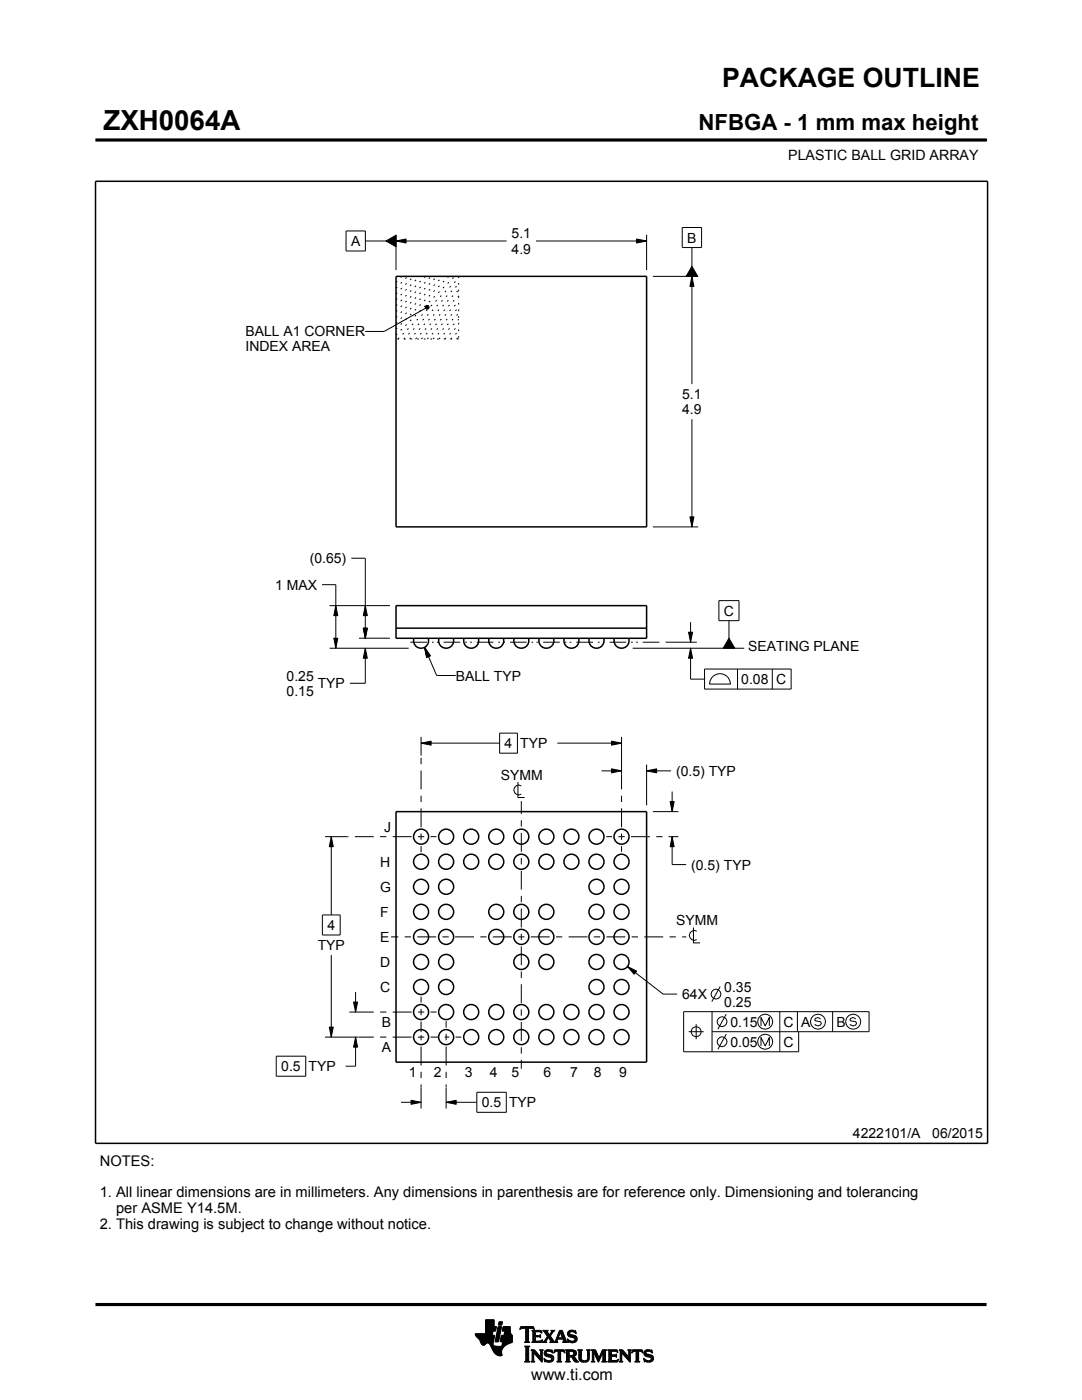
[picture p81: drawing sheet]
<svg xmlns="http://www.w3.org/2000/svg" width="216mm" height="279mm" viewBox="0 0 216 279" stroke-linecap="round" stroke-linejoin="round" font-family="sans-serif">
<defs><g id="words">
<text font-size="5.5" x="20.6" y="26">ZXH0064A</text>
<text font-size="5.3" x="144.1" y="17.4">PACKAGE OUTLINE</text>
<text font-size="4.4" x="139.4" y="26">NFBGA - 1 mm max height</text>
<text font-size="3.2" x="106" y="275.3">www.ti.com</text>
<g font-size="2.9">
<text x="19.9" y="232.7">NOTES:</text>
<text x="19.9" y="239">1. All linear dimensions are in millimeters. Any dimensions in parenthesis are for reference only. Dimensioning and tolerancing</text>
<text x="19.9" y="245.3">2. This drawing is subject to change without notice.</text>
<text x="23.2" y="242.1">per ASME Y14.5M.</text>
</g>
<g font-size="2.8">
<text x="157.3" y="32">PLASTIC BALL GRID ARRAY</text>
<text x="102.1" y="47.6">5.1</text>
<text x="70" y="49.1">A</text>
<text x="102.1" y="50.6">4.9</text>
<text x="137.1" y="48.4">B</text>
<text x="49" y="67.1">BALL A1 CORNER</text>
<text x="49" y="70.1">INDEX AREA</text>
<text x="136.1" y="79.7">5.1</text>
<text x="136.1" y="82.7">4.9</text>
<text x="61.8" y="112.4">(0.65)</text>
<text x="54.9" y="117.7">1 MAX</text>
<text x="144.4" y="122.9">C</text>
<text x="149.3" y="130">SEATING PLANE</text>
<text x="57.2" y="135.9">0.25</text>
<text x="63.4" y="137.4">TYP</text>
<text x="90.9" y="135.8">BALL TYP</text>
<text x="147.9" y="136.5">0.08</text>
<text x="154.9" y="136.5">C</text>
<text x="57.2" y="138.9">0.15</text>
<text x="100.7" y="149.3">4 TYP</text>
<text x="99.9" y="155.7">SYMM</text>
<text x="134.9" y="154.8">(0.5) TYP</text>
<text x="76.6" y="166">J</text>
<text x="75.9" y="173.1">H</text>
<text x="137.9" y="173.5">(0.5) TYP</text>
<text x="75.9" y="178.1">G</text>
<text x="65.3" y="185.6">4</text>
<text x="75.9" y="183.1">F</text>
<text x="134.9" y="184.7">SYMM</text>
<text x="63.4" y="189.6">TYP</text>
<text x="75.9" y="188.1">E</text>
<text x="75.9" y="193.1">D</text>
<text x="144.5" y="197.9">0.35</text>
<text x="75.9" y="198.1">C</text>
<text x="136.1" y="199.4">64X</text>
<text x="144.5" y="200.9">0.25</text>
<text x="76.2" y="209.9">A</text>
<text x="76.2" y="204.9">B</text>
<text x="145.7" y="204.9">0.15</text>
<text x="145.7" y="208.9">0.05</text>
<text x="156.3" y="204.9">C</text>
<text x="156.3" y="208.9">C</text>
<text x="159.9" y="204.9">A</text>
<text x="166.9" y="204.9">B</text>
<text x="56.1" y="213.8">0.5 TYP</text>
<text x="81.5" y="215">1</text>
<text x="86.5" y="215">2</text>
<text x="92.7" y="215">3</text>
<text x="97.8" y="214.9">4</text>
<text x="102.1" y="215">5</text>
<text x="108.5" y="215">6</text>
<text x="113.8" y="214.9">7</text>
<text x="118.5" y="215">8</text>
<text x="123.6" y="215">9</text>
<text x="96.1" y="221">0.5 TYP</text>
<text x="170.2" y="227.2">4222101/A</text>
<text x="186" y="227.2">06/2015</text>
</g>
<text font-size=".3" x="99" y="27.9">SCALE 2.500</text>
</g></defs>
<g fill="#000">
<path d="M77 48.1l2-1.2v2.4zM79 48.1l2-.4v.8zM127 47.7l2 .4-2 .4zM138.1 55.2l.4 2h-.8zM138.1 53.2l1.1 2h-2.3zM84.9 61.1l.3-.2 .3 .1 .1 .3-.1 .3-.3 .1-.3-.2zM137.7 103.2h.8l-.4 2zM67 120.9l.4 2h-.8zM66.6 127.4h.8l-.4 2zM72.5 125.4h.8l-.4 2zM72.9 129.4l.4 2h-.8zM72.9 120.9l.4 2h-.8z"/>
<path d="M84.7 129.2l1.2 1.7-.8 .3zM137.4 126.2h.8l-.4 2zM137.8 129.4l.4 2h-.8zM145.5 127.4l1.1 2h-2.3zM84 148.3l2-.4v.8zM122 147.9l2 .4-2 .4zM122 153.4l2 .4-2 .4zM129 153.8l2-.4v.8zM66.1 167l.4 2h-.8zM133.7 160h.8l-.4 2zM134.1 167l.4 2h-.8zM125.2 192.9l1.8 .9-.5 .6z"/>
<path d="M65.7 205h.8l-.4 2zM71 207l.4 2h-.8zM70.6 200h.8l-.4 2zM82 219.6l2 .4-2 .4zM89 220l2-.4v.8z"/>
</g>
<g fill="none" stroke="#000" stroke-width=".2">
<path d="M19.1 27.9h177.7M196.8 27.7v.5M69 46.1h3.9v4h-3.9zM72.9 48.1h4.1M77 48.1l2-1.2v2.4zM79 48.1l2-.4v.8zM79 46.8v7.1M79 48.1h22.1M107 48.1h22M127 47.7l2 .4-2 .4zM129 46.8v7.1M130.3 55.2h9"/>
<path d="M136.1 45.4h3.9v4h-3.9zM138.1 55.2l.4 2h-.8zM138.1 49.4v3.8M138.1 55.2v21.5M138.1 53.2l1.1 2h-2.3zM84.9 61.1l.3-.2 .3 .1 .1 .3-.1 .3-.3 .1-.3-.2zM84.9 61.5l-8.2 4.6h-3.8M138.1 83.7v21.5M64.3 116.7h2.7v12.7M70.1 111.4h2.8v16M130.3 105.2h9M137.7 103.2h.8l-.4 2z"/>
<path d="M143.4 119.9h4.1v4h-4.1zM65.8 129.4h15.7M65.8 120.9h12M66.6 127.4h.8l-.4 2zM67 120.9l.4 2h-.8zM71.6 127.4h6.2M72.5 125.4h.8l-.4 2zM72.9 129.4l.4 2h-.8zM72.9 120.9l.4 2h-.8zM72.9 129.4v7h-3.1M84.7 129.2l1.2 1.7-.8 .3zM84.7 129.2l2.4 5.6h3.8"/>
<path d="M126.2 129.4h22.3M132.8 128.2h6.2M137.4 126.2h.8l-.4 2zM137.8 129.4l.4 2h-.8zM137.8 129.4v6.1h2.7M137.8 124.2v4M140.6 133.5h17.3v4h-17.3zM142 135.3a2.08 2.08 0 0 1 2.3-.8 2.08 2.08 0 0 1 1.4 2h-4.1l.1-.6zM145.5 123.9v3.5M145.5 127.4l1.1 2h-2.3zM147.2 133.5v4M154.1 133.5v4"/>
<path d="M84 148.3l2-.4v.8zM84 147.1v3.7M84 148.3h15.7M99.7 146.3h3.5v4h-3.5zM103.3 156.1v3.1h1.4M104 156.8a.98 .98 0 0 0-1.5 .9 .98 .98 0 0 0 1.5 .8M111.2 148.3h12.8M120 153.8h4M122 147.9l2 .4-2 .4zM122 153.4l2 .4-2 .4zM124 147.1v7.4M129 153.8l2-.4v.8z"/>
<path d="M129 152.6v8.1M129 153.8h4.9M133.7 160h.8l-.4 2zM134.1 158v4M64.9 167h4.4M66.1 167l.4 2h-.8zM66.1 167v15.6M130.3 162h5.1M133.4 167h2M134.1 167l.4 2h-.8zM134.1 167v5.5h2.8M64.3 182.6h3.6v4h-3.6z"/>
<path d="M66.1 190.6v16.4M70.6 200h.8l-.4 2zM71 198v4M125.2 192.9l1.8 .9-.5 .6zM125.2 192.9l7.1 5.5h2.8M138.4 185.1v3.1h1.3M139 185.8a.98 .98 0 0 0-1.5 .9 .98 .98 0 0 0 1.5 .8M143.7 196.9l-1.7 3M55.1 210.8h5.9v4h-5.9zM64.9 207h6.6M65.7 205h.8l-.4 2zM69.7 202h2.3"/>
<path d="M71 207l.4 2h-.8zM71 207v5.8h-2M80 220h4M82 219.6l2 .4-2 .4zM84 217.1v4.1M89 220l2-.4v.8zM89 220h6.1M89 217v4.2M95.1 218h5.9v4h-5.9zM137.4 205.9h3M138.9 204.4v3M142.1 205.9h31.3v-4h-37v8h23v-4"/>
<path d="M142.1 201.9v8M144.9 202.4l-1.7 3M144.9 206.4l-1.7 3M151.8 204.7v-1.6l.9 1.6 .8-1.6v1.6M151.8 208.7v-1.6l.9 1.6 .8-1.6v1.6M155.6 201.9v8M159.1 201.9v4M163.7 203.4l-.5-.3-.5 .1-.1 .4 .1 .1 1 .2 .2 .3-.2 .4-.5 .1-.6-.3M166.1 201.9v4M170.7 203.4l-.5-.3-.5 .1-.1 .4 .1 .1 1 .2 .2 .3-.2 .4-.5 .1-.6-.3M94.8 266.2h3.5M94.8 266.3h3.5"/>
<path d="M94.9 266.4h3.3M94.9 266.5h3.8l-.2 1.2M94.9 266.5h3.8M95 266.6h3.7M95 266.7h3.7M95.1 266.8h3.6M95.2 266.9h3.4M95.3 267h3.3M95.4 267.1h3.2M95.5 267.2h3.1M95.6 267.3h3M95.7 267.4h2.8"/>
<path d="M95.7 267.5h2.8M95.7 267.5l.3 .7 .4 .3 .3-.1 .5-.4 .4 .1 .8 1.5M95.8 267.6h2.7M95.8 267.7h2.7M95.9 267.8h2.6M95.9 267.9h2.5M95.9 268h2.5M96 268h1.1M96 268.1h1M96.1 268.2h.8M96.1 268.3h.7M96.2 268.4h.6"/>
<path d="M96.3 268.4h.4M96.9 266.1h1.4M96.9 266h1.4M96.9 265.9h1.4M96.9 265.8h1.5M96.9 265.7h1.5M96.9 264.7l2.2 .1-.2 .9h-.5l-.2 .8M96.9 265.6h2M96.9 265.5h2M96.9 265.4h2M96.9 265.3h2.1M96.9 265.2h2.1"/>
<path d="M96.9 265.1h2.1M96.9 265h2.1M96.9 264.9h2.1M96.9 264.8h2.2M96.9 264.6h1.7M96.9 264.5h1.7M96.9 264.4h1.7M96.9 264.3h1.7M96.9 264.2h1.7M96.9 264.1h1.7M96.9 264h1.7M96.9 263.9h1.7"/>
<path d="M96.9 263.8h1.7M96.9 263.7h1.7M96.9 263.6h1.7M96.9 263.5h1.7M96.9 263.4h1.7M97.5 268h.9M97.6 268.1h.8M97.7 268.2h.7M97.7 268.3h.7M97.8 268.4h.6M97.9 268.5h.6M97.9 268.6h.7"/>
<path d="M98 268.7h1.1M98 268.8h2.6M98 268.8h2.5M98.1 268.9h2.3M98.1 269h2.3M98.1 269.1h2.2M98.2 269.2h2.1M98.2 269.2h2M98.2 269.3h2M98.3 269.4h1.9M98.3 269.5h1.8M98.4 269.6h1.7"/>
<path d="M98.4 269.6l.6 .7 .6 .3 .6-.1-.1-.7M98.4 268v.4l.3 .2 2 .1M98.5 269.7h1.6M98.5 267.7l-.1 .3M98.5 269.8h1.6M98.6 269.9h1.5M98.6 264.8v-1.4h-1.7v2.8h-2.1l.2 .5 .7 .8M98.6 270h1.5M98.7 270h1.4M98.8 270.1h1.3M98.8 267.7h.7M98.8 267.6h.7"/>
<path d="M98.8 267.5h.7M98.9 270.2h1.2M98.9 267.4h.7M98.9 267.3h.7M98.9 267.2h.7M98.9 267.1h.7M98.9 267h.7M98.9 270.3h1.3M99 266.9h.6M99 266.9h.7M99 266.8h.7M99 266.7h.7"/>
<path d="M99 266.6h.7M99 266.5h.7M99.1 270.4h1.1M99.1 266.4h.7M99.1 266.3h.7M99.1 266.2h.7M99.1 266.1h.7M99.1 266h.7M99.2 265.9h.7M99.2 265.8h.7M99.2 270.4h1M99.2 265.7h.7"/>
<path d="M99.2 265.6h.7M99.2 265.5h.7M99.3 265.4h.6M99.3 265.4h.7M99.3 265.3h.7M99.3 265.2h.7M99.3 265.1h.7M99.3 265h.7M99.4 270.5h.8M99.4 264.9h.7M99.4 264.8h.7M99.4 264.8h.7l-.6 3h-.7z"/>
<path d="M99.5 264.4h.6M99.5 264.3h.7M99.5 264.2h.7M99.5 264.1h.7M99.5 264h.7M99.5 263.9h.7M99.6 263.8h.7M99.6 263.8h.7l-.2 .7h-.7zM99.8 270.6h.1M99.8 267.7h2.4M99.8 267.6h2.4M99.8 267.5h2.4"/>
<path d="M99.9 267.4h2.3M99.9 267.3h2.3M99.9 267.2h2.3M99.9 267.1h2.3M99.9 267h2.3M99.9 266.9h2.3M100 266.9h2.2M100 266.8h2.2M100 266.7h2.2M100 266.6h2.2M100 266.5h2.2M100.1 268.6h.7"/>
<path d="M100.2 268.5h.7M100.2 268.4h.8M100.2 268.4h.9M100.2 268.3h1M100.2 268.2h1.2M100.2 265.6h1.6M100.2 268.1h1.4M100.2 265.5h1.6M100.2 268h1.6M100.3 265.4h1.5M100.3 268h1.7M100.3 267.9h1.9"/>
<path d="M100.3 265.3h1.5M100.3 267.8h1.9M100.3 265.2h1.5M100.3 265.1h1.5M100.3 265h1.5M100.4 264.9h1.4M100.4 264.8h1.4M100.6 266.5l.1-.8h-.5l.2-.9h1.4l.1 1.1 .3 .6v1.4l-1.3 .6M100.6 266.4h1.5M100.6 266.3h1.4M100.6 266.2h1.4M100.6 266.1h1.3"/>
<path d="M100.7 266h1.2M100.7 265.9h1.2M100.7 265.8h1.1M100.7 265.7h1.1M100.9 268.5l-.6 .6-.2 .7M102.2 266.5h-2.2l-.2 1.1 .5 .2-.2 .9M103.7 265.3h.1M103.8 265.2h.2M103.8 265h2.8M103.8 264.9h2.7M103.9 264.8h2.6M104.7 267.8h1"/>
<path d="M104.7 271.8h1.1M104.7 268.7h1M104.8 267.7h.7M104.8 271.7h.8M104.9 265.2h.6M104.9 268.9h.6M104.9 267.6h.6M104.9 267.5v-2.3l-.7-.1-.4 .3 .1-.6h2.6l.1 .6-.4-.3-.7 .1v2.3M104.9 267.5l-.2 .3M104.9 267.5h.6M104.9 267.4h.6M104.9 267.3h.6"/>
<path d="M104.9 267.2h.6M104.9 267.1h.6M104.9 267h.6M104.9 266.8h.6M104.9 266.7h.6M104.9 266.6h.6M104.9 266.5h.6M104.9 266.4h.6M104.9 266.3h.6M104.9 266.2h.6M104.9 266.1h.6M104.9 265.9h.6"/>
<path d="M104.9 265.8h.6M104.9 265.7h.6M104.9 265.6h.6M104.9 265.5h.6M104.9 265.4h.6M104.9 265.3h.6M104.9 271.5h.6M104.9 269h.6M104.9 271.4h.6M104.9 271.4v-2.4l-.2-.4h1.1l-.3 .4v2.4M104.9 271.4l-.2 .4h1.1l-.3-.4M104.9 271.3h.6"/>
<path d="M104.9 271.2h.6M104.9 271.1h.6M104.9 271h.6M104.9 270.9h.6M104.9 270.8h.6M104.9 270.6h.6M104.9 270.5h.6M104.9 270.4h.6M104.9 270.3h.6M104.9 270.2h.6M104.9 270.1h.6M104.9 270h.6"/>
<path d="M104.9 269.9h.6M104.9 269.8h.6M104.9 269.6h.6M104.9 269.5h.6M104.9 269.4h.6M104.9 269.3h.6M104.9 269.2h.6M104.9 269.1h.6M105.5 267.5l.2 .3M105.7 267.8h-1M105.9 271.8h.8M105.9 269.4h.8"/>
<path d="M106.1 269.5h.7M106.1 267.8h2M106.1 271.7h.5M106.2 269.6h.7M106.2 271.5h.3M106.2 265.6h1.8M106.2 269.8h.8M106.2 271.4h.3M106.2 269.8l-.3-.4h.8l1.2 1.4M106.2 271.4l-.3 .4h.8l-.2-.4M106.2 271.3h.3M106.2 271.2h.3"/>
<path d="M106.2 271.1h.3M106.2 271h.3M106.2 270.9h.3M106.2 270.8h.3M106.2 270.6h.3M106.2 270.5h.3M106.2 270.4h.3M106.2 270.3h.3M106.2 270.2h.3M106.2 270.1h.3M106.2 270h1M106.2 269.9h.9"/>
<path d="M106.2 269.8v1.6M106.3 267.7h1.8M106.3 265.7h1.8M106.3 267.6h.6M106.3 265.8h.6M106.3 267.5l-.2 .3M106.3 267.5h.5M106.3 267.4h.5M106.3 267.3h.5M106.3 267.2h.5M106.3 267.1h.5M106.3 267h.5"/>
<path d="M106.3 266.8h.5M106.3 266.7h1.6M106.3 266.6h1.6M106.3 266.5h.5M106.3 266.4h.5M106.3 266.3h.5M106.3 266.2h.5M106.3 266.1h.5M106.3 265.9h.5M106.4 265.2h.2M106.5 270h.1M106.5 270v1.4"/>
<path d="M106.5 265.3h.1M106.6 270.1h.7M106.7 270.2h.7M106.8 270.3h.7M106.8 265.9l.1-.1h.7l.6 .2-.2-.5h-1.9l.2 .3v1.7M106.8 265.9v.6h.8l.3-.2v.7l-.3-.2h-.8l.1 .8h.9l.5-.2M106.9 270.4h.7M107 270.5h.7M107.1 270.6h.7M107.2 270.8h1M107.3 270.9h.9M107.4 271h.8"/>
<path d="M107.5 271.1h.7M107.6 271.2h.6M107.6 266.5h.3M107.7 271.3h.5M107.7 269.4h.7M107.7 266.8h.2M107.7 267.6h.5M107.8 266.4h.1M107.8 271.4h.4M107.8 267h.1M107.8 265.8h.3M107.8 269.5h.5"/>
<path d="M107.9 271.5h.3M107.9 269.6h.3M107.9 269.8h.3M107.9 270.6h.3M107.9 270.5h.3M107.9 270.4h.3M107.9 270.3h.3M107.9 270.2h.3M107.9 270.1h.3M107.9 270h.3M107.9 269.9h.3M107.9 269.8v1"/>
<path d="M108 271.7h.2M108 265.9h.1M108 267.5h.2M108.1 271.8h.1M108.1 266.1h.1M108.2 267.4h.1M108.2 269.8l.2-.4h-.7l.2 .4M108.2 269.8v2.1l-1.7-1.9M108.2 267.8h.9M108.3 267.4l-.2 .5-2-.1M108.3 265.6h1M108.5 267.7h.5"/>
<path d="M108.5 271.1l.2 .7 .2-.1 .6 .2 .8-.3 .2-.5M108.5 271.1h.1M108.5 265.7h.7M108.5 271.2h.2M108.6 271.3h.2M108.6 270.1l.2 .5 1.1 .3 .1 .3-.1 .3h-.5l-.9-.4M108.6 270.1h.4M108.6 270h.4M108.6 270.2h.6M108.6 267.6h.4M108.6 271.4h.4M108.6 269.9h.4"/>
<path d="M108.6 270.3h1M108.6 265.8h.7M108.6 271.5h.8M108.6 269.8h.5M108.7 271.7h1.5M108.7 270.4h1.3M108.7 267.5h.3M108.7 271.8h.1M108.7 265.9h.6M108.7 269.6h1.5M108.8 267.4h.3M108.8 270.5h1.5"/>
<path d="M108.8 266.1h.6M108.8 269.5h1.4M108.8 267.3h.4M108.9 266.2h.6M108.9 267.2h.4M108.9 266.3h.6M108.9 270.6h1.5M109 267.1h.3M109 270l.2 .2 1.1 .3 .2 .6M109 270l.1-.3h.4l.8 .3-.1-.6-.2 .1-.6-.1-.6 .2-.2 .5M109 266.4h1M109.1 271.8h.9"/>
<path d="M109.1 269.4h.7M109.1 267h.9M109.1 266.5h.8M109.1 267.8h-.9M109.2 266.8h.8M109.2 266.6h.6M109.2 266.7h.7M109.2 266.7l-.6 .9-.4 .2M109.3 270.8h1.1M109.5 267.1h.6M109.6 267.2h.6M109.7 271.5h.7"/>
<path d="M109.7 267.3h.6M109.7 267.8l.2-.2-.5-.7-.4 .8 .1 .1M109.7 267.8h1.6M109.7 266.3h.4M109.7 267.4h.6M109.8 270.9h.7M109.8 266.2h.3M109.8 266.6l.9 1.2 1-2.3h.5l.8 2.1 .3 .2M109.8 267.5h.6M109.9 266.1h.3M109.9 269.8h.4M109.9 267.6h.6"/>
<path d="M109.9 267.7h.7M109.9 271.4h.5M109.9 265.9h.4M110 271h.5M110 265.6h.7M110 265.9l.1-.2-.2-.2h.8l-.9 1.1M110 265.9l-.4 .5-.4-.6 .2-.3h-1.1l.9 1.2M110 271.3h.5M110 265.8h.4M110 271.1h.5M110 271.2h.5M110.1 269.4h.1"/>
<path d="M110.1 265.7h.4M110.1 269.9h.2M110.2 270h.1M110.5 270h.1M110.5 269.9h.2M110.5 269.8h.3M110.6 269.6h2.1M110.6 269.5h2M110.6 269.4h2M110.7 267.7h.5M110.8 267.6h.4M110.9 267.5h.3"/>
<path d="M110.9 267.4h.3M111 267.3h.3M111 267.2h1.8M111 267.1h1.8M111.1 267h.3M111.1 271.8h1M111.1 266.8h.4M111.2 266.7h.3M111.2 267.5v.3h.1M111.2 267.5l.1-.2h1l.1 .2M111.2 266.6h.3M111.3 266.5h.3"/>
<path d="M111.3 271.7h.6M111.3 266.4h.3M111.3 271.5h.6M111.3 267.8h-1.6M111.3 269.8h.6M111.4 266.3h.3M111.4 271.4h.5M111.4 270.1h.5M111.4 270h.5M111.4 269.9h.5M111.4 270.5h.5M111.4 270.4h.5"/>
<path d="M111.4 270.3h.5M111.4 270.2h.5M111.4 271.1h.5M111.4 271h.5M111.4 270.9h.5M111.4 270.8h.5M111.4 270.6h.5M111.4 271.4l-.1-1.7h-.4l-.4 .4 .2-.7h1.9l.1 .7-.3-.4h-.5v1.7M111.4 271.4l-.3 .4h1l-.2-.4M111.4 271.3h.5M111.4 271.2h.5M111.4 266.2h.3"/>
<path d="M111.4 266.1h.4M111.5 265.9h.9M111.5 265.8h.8M111.6 265.7h.7M111.6 265.6h.6M111.8 265.9l.4 1.1h-.8zM111.9 266.1h.5M111.9 266.2h.5M111.9 266.3h.6M112 266.4h.5M112 266.5h.6M112.1 266.6h.5"/>
<path d="M112.1 266.7h.6M112.1 266.8h.6M112.2 267h.5M112.2 267.8h1.1M112.3 267.3h.6M112.3 267.4h.6M112.4 267.5h.6M112.4 267.5v.3h-.2M112.4 269.8h.3M112.4 267.6h.6M112.4 267.7h.7M112.6 269.9h.1"/>
<path d="M112.6 270h.2M112.8 271.8h1M112.8 269.4h1.6M113 269.5h1.7M113 271.7h.7M113 269.6h1.9M113 271.5h.6M113 269.8h.6M113 271.4h.6M113 271.4l-.2 .4h1l-.2-.4M113 271.3h.6M113 271.2h.6"/>
<path d="M113 271.1h.6M113 271h.6M113 270.9h.6M113 270.8h1.5M113 270.6h1.6M113 270.5h1.8M113 270.4h.6M113 270.3h.6M113 270.2h.6M113 270.1h.6M113 270h.6M113 269.9h.6"/>
<path d="M113 269.8v1.6M113 269.8l-.2-.4h1.6l.5 .2 .1 .5M113.2 267.3h.2M113.2 267.4h.3M113.2 266.2l.3 .5 1 .3 .2 .3M113.2 266.2h.5M113.2 266.3h.6M113.2 266.1h.5M113.3 267.5h.3M113.3 267.8h-1.1M113.3 266.4h.9M113.3 265.9h.4"/>
<path d="M113.3 267.6h.6M113.3 266.5h1.3M113.3 267.7h1.6M113.3 265.8h.5M113.3 267.8h.2M113.4 266.6h1.5M113.4 265.7h1.5M113.5 266.7h1.5M113.5 265.6h1.4M113.6 269.9l.1-.2h.5l.3 .4M113.6 269.9v.6M113.7 267.8h1.1"/>
<path d="M113.8 266.8h1.3M113.8 265.5h.6M114 268h.4M114.1 270.9h.6M114.2 271h.6M114.2 271.1h.7M114.3 271.2h.6M114.3 267h.8M114.3 269.8h.7M114.3 270.4h.6M114.4 271.3h.6M114.4 271.3l.4 .5h.7"/>
<path d="M114.4 271.3l-.3-.4-.5-.1v.6M114.4 270.7l1.1 1.1M114.4 270.7h.1M114.4 271.4h.7M114.4 269.9h.6M114.4 270.3h.6M114.5 267.6h.5M114.5 270.2h.5M114.5 270h.5M114.5 265.8h.4M114.5 270.1h.5M114.5 270.1l-.2 .3-.3 .1"/>
<path d="M114.5 271.5h.7M114.6 271.7h.7M114.6 267.1h.6M114.6 267.5h.5M114.7 267.2h.5M114.7 267.4h.5M114.7 265.9h.3M114.7 267.3h.5M114.7 271.8h.8M114.8 266.1h.2M114.9 266.2h.1M114.9 266.2l-.7-.4h-.4l-.1 .2 .1 .3 1.1 .4 .3 .5"/>
<path d="M114.9 266.2l-.1-.7-.2 .1-.5-.1-.6 .2-.3 .5M115 270.1l-.1 .4-.5 .2M115.2 267.2l-.3 .6-.7 .2-.6-.2-.2 .1-.2-.7 .9 .5 .4-.1 .2-.3M115.3 269.4h.9M115.4 269.5h.7M115.5 269.6h.5M115.5 269.8h.5M115.5 269.8v1.4l.4 .5 .6 .2 .7-.1 .3-.3 .1-.5M115.5 271h.5M115.5 270.9h.5M115.5 270.8h.5M115.5 270.6h.5"/>
<path d="M115.5 270.5h.5M115.5 270.4h.5M115.5 270.3h.5M115.5 270.2h.5M115.5 270.1h.5M115.5 270h.5M115.5 269.9h.5M115.5 271.1h.5M115.5 271.2h.5M115.5 271.3h.6M115.6 271.4h.6M115.7 271.5h.8"/>
<path d="M115.8 271.7h1.5M116 271l.2 .4 .5 .2 .4-.2 .2-.4M116 269.8l.2-.4h-.9l.2 .4M116 269.8v1.2M116 271.8h1.1M116.8 271.5h.6M117 269.4h.8M117.1 271.4h.4M117.2 269.5h.5M117.2 271.3h.4M117.2 269.6h.4M117.2 271.2h.4"/>
<path d="M117.2 271.1h.4M117.3 269.8h.3M117.3 271h.3M117.3 270.9h.3M117.3 270.8h.3M117.3 270.6h.3M117.3 270.5h.3M117.3 270.4h.3M117.3 270.3h.3M117.3 270.2h.3M117.3 270.1h.3M117.3 270h.3"/>
<path d="M117.3 269.9h.3M117.6 269.8l.2-.4h-.8l.2 .3 .1 1.3M117.6 269.8v1.2M118 271.8h.7M118 269.4h.8M118.1 269.5h.8M118.1 271.7h.5M118.2 269.6h.7M118.2 271.5h.3M118.2 269.8h.8M118.2 271.4h.3M118.2 271.4l-.2 .4h.7l-.2-.4"/>
<path d="M118.2 271.3h.3M118.2 271.2h.3M118.2 271.1h.3M118.2 271h.3M118.2 270.9h.3M118.2 270.8h.3M118.2 270.6h.3M118.2 270.5h.3M118.2 270.4h.3M118.2 270.3h.3M118.2 270.2h.3M118.2 270.1h.3"/>
<path d="M118.2 270h.9M118.2 269.9h.8M118.2 269.8v1.6M118.6 270.1h.5M118.6 270.2h.6M118.7 270.3h.5M118.7 270.4h.6M118.8 270.5h.5M118.8 270.6h.6M118.9 270.8h.5M118.9 270.9h.6M119 271h.8"/>
<path d="M119 271.1h.8M119.1 271.2h.6M119.1 271.3h.6M119.2 271.4h.4M119.2 271.5h.4M119.3 271.7h.2M119.3 271.8h.2M119.6 270.9h.3M119.6 270.8h.3M119.7 270.6h.3M119.7 270.5h.3M119.8 270.4h.3"/>
<path d="M119.8 270.3h.3M119.9 270.2h.3M119.9 270.1h.3M120 270h.8M120 269.9h.8M120 269.8h.8M120.1 271.8h1M120.1 269.6h.7M120.1 269.5h.8M120.2 269.4h.9M120.2 271.7h.7M120.3 271.5h.5"/>
<path d="M120.3 271.4h.5M120.3 271.4l-.2 .4h1l-.3-.4M120.3 271.4v-1.5l-.9 2-.9-2v1.5M120.3 271.3h.5M120.3 271.2h.5M120.3 271.1h.5M120.3 271h.5M120.3 270.9h.5M120.3 270.8h.5M120.3 270.6h.5M120.3 270.5h.5M120.3 270.4h.5"/>
<path d="M120.3 270.3h.5M120.3 270.2h.5M120.3 270.1h.5M120.8 269.8l.3-.4h-.9l-.7 1.6-.7-1.6h-.8l.2 .4M120.8 269.8v1.6M121.2 271.8h2M121.2 269.4h1.9M121.4 269.5h1.8M121.4 271.7h1.9M121.5 269.6h1.7M121.5 271.5h1.8M121.5 269.8h.5"/>
<path d="M121.5 271.4h.5M121.5 269.9h.5M121.5 269.8v1.6M121.5 269.8l-.3-.4h1.9l.2 .6M121.5 270.3h.5M121.5 270.2h.5M121.5 270.1h.5M121.5 270h.5M121.5 270.9h.5M121.5 270.8h.5M121.5 270.6h1.5M121.5 270.5h1.5"/>
<path d="M121.5 270.4h1.5M121.5 271.3h.5M121.5 271.2h.5M121.5 271.1h.5M121.5 271h.5M122.6 270.4l.4-.2v.7l-.2-.2h-.8v.8h.2M122.9 270.8h.1M122.9 270.3h.1M123 269.8h.3M123.1 271.4h.3M123.2 269.9h.1M123.3 270h.1"/>
<path d="M123.3 270l-.4-.3h-.8l-.1 .7M123.3 271.3h.1M123.4 271.2h.1M123.4 271.2l-.3 .3h-.4M123.4 271.2l-.2 .6h-2l.3-.4M123.5 271.8h.8M123.5 269.4h.7M123.6 269.5h.7M123.7 271.7h.5M123.7 269.6h.7M123.7 271.5h.4M123.7 269.8h.8"/>
<path d="M123.7 271.4h.4M123.7 271.4l-.2 .4h.8l-.2-.4M123.7 271.3h.4M123.7 271.2h.4M123.7 271.1h.4M123.7 271h.4M123.7 270.9h.4M123.7 270.8h.4M123.7 270.6h.4M123.7 270.5h.4M123.7 270.4h.4M123.7 270.3h.4"/>
<path d="M123.7 270.2h.4M123.7 270.1h.4M123.7 270h1M123.7 269.9h.9M123.7 269.8v1.6M124.1 270v1.4M124.1 270h.1M124.2 270.1h.6M124.2 270.2h.7M124.3 270.3h.7M124.4 270.4h.7M124.5 270.5h.7"/>
<path d="M124.6 270.6h.7M124.7 270.8h1.1M124.8 270.9h1M124.9 271h.9M125 271.1h.8M125.1 271.2h.7M125.2 271.3h.6M125.2 269.4h.8M125.3 271.4h.5M125.4 269.5h.5M125.4 271.5h.4M125.4 269.6h.4"/>
<path d="M125.5 269.8h.3M125.5 269.8l-.1 1-1.2-1.4h-.7l.2 .4M125.5 269.9h.3M125.5 270.2h.3M125.5 270.1h.3M125.5 270h.3M125.5 270.4h.3M125.5 270.3h.3M125.5 270.6h.3M125.5 270.5h.3M125.5 271.7h.3M125.6 271.8h.2"/>
<path d="M125.8 269.8l.2-.4h-.8l.3 .4M125.8 269.8v2.1l-1.7-1.9M126 270h.1M126.1 269.9h.1M126.1 269.8h.3M126.1 269.6h2.1M126.2 269.5h2M126.2 269.4h2M126.6 271.8h1.1M126.9 271.7h.6M126.9 271.5h.5M126.9 269.8h.5"/>
<path d="M126.9 271.4h.5M126.9 270.1h.5M126.9 270h.5M126.9 269.9h.5M126.9 270.5h.5M126.9 270.4h.5M126.9 270.3h.5M126.9 270.2h.5M126.9 271.1h.5M126.9 271h.5M126.9 270.9h.5M126.9 270.8h.5"/>
<path d="M126.9 270.6h.5M126.9 271.4v-1.7h-.5l-.3 .4 .1-.7h1.9l.2 .7-.4-.4h-.5v1.7M126.9 271.4l-.3 .4h1.1l-.3-.4M126.9 271.3h.5M126.9 271.2h.5M128 269.8h.3M128.1 269.9h.2M128.2 270h.1M128.4 271.1l.2 .7 .2-.1 .6 .2 .7-.3 .3-.5M128.4 271.1h.1M128.4 271.2h.2M128.5 271.3h.2"/>
<path d="M128.5 270.1l.1 .4 .5 .3M128.5 270.1h.4M128.5 270h.4M128.5 270.2h.6M128.5 271.4h.4M128.5 269.9h.4M128.5 270.3h1M128.5 271.5h.8M128.5 269.8h.5M128.6 271.7h1.5M128.6 270.4h1.3M128.6 271.8h.1"/>
<path d="M128.6 269.6h1.5M128.7 270.5h1.5M128.7 269.5h1.4M128.8 270.6h1.5M128.9 270l.1-.3h.4l.8 .3-.1-.6-.2 .1-.6-.1-.6 .2-.2 .5M128.9 270l.2 .2 1.1 .3 .2 .6M128.9 271.8h1M129 269.4h.7M129.1 270.8l.7 .2 .1 .4-.7 .1-.8-.4M129.2 270.8h1.1M129.6 271.5h.7M129.6 270.9h.8"/>
<path d="M129.8 269.8h.4M129.8 271.4h.5M129.9 271h.5M129.9 271.3h.5M129.9 271.1h.5M129.9 271.2h.5M129.9 269.4h.2M130 269.9h.2M130.1 270h.1"/>
<circle cx="142.8" cy="198.4" r=".98"/>
<circle cx="138.9" cy="205.9" r=".99"/>
<circle cx="144.1" cy="207.9" r=".98"/>
<circle cx="144.1" cy="203.9" r=".98"/>
<circle cx="152.7" cy="203.9" r="1.49"/>
<circle cx="152.7" cy="207.9" r="1.49"/>
<circle cx="163.2" cy="203.9" r="1.49"/>
<circle cx="170.2" cy="203.9" r="1.49"/>
</g>
<g fill="none" stroke="#000" stroke-width=".3">
<path d="M19.1 36.2h178v192h-178zM79 55.2h50v50h-50zM79 120.9h50v6.5h-50zM79 125.4h50M82.6 127.4a1.5 1.5 0 0 0 1.4 2 1.5 1.5 0 0 0 1.4-2M87.6 127.4a1.5 1.5 0 0 0 1.4 2 1.5 1.5 0 0 0 1.4-2M92.6 127.4a1.5 1.5 0 0 0 1.4 2 1.5 1.5 0 0 0 1.4-2M97.6 127.4a1.5 1.5 0 0 0 1.4 2 1.5 1.5 0 0 0 1.4-2M102.6 127.4a1.5 1.5 0 0 0 1.4 2 1.5 1.5 0 0 0 1.4-2M107.6 127.4a1.5 1.5 0 0 0 1.4 2 1.5 1.5 0 0 0 1.4-2M112.6 127.4a1.5 1.5 0 0 0 1.4 2 1.5 1.5 0 0 0 1.4-2M117.6 127.4a1.5 1.5 0 0 0 1.4 2 1.5 1.5 0 0 0 1.4-2"/>
<path d="M122.6 127.4a1.5 1.5 0 0 0 1.4 2 1.5 1.5 0 0 0 1.4-2M79 162h50v50h-50z"/>
<circle cx="84" cy="167" r="1.5"/>
<circle cx="84" cy="177" r="1.5"/>
<circle cx="84" cy="172" r="1.5"/>
<circle cx="89" cy="167" r="1.5"/>
<circle cx="89" cy="177" r="1.5"/>
<circle cx="89" cy="172" r="1.5"/>
<circle cx="94" cy="167" r="1.5"/>
<circle cx="94" cy="172" r="1.5"/>
<circle cx="99" cy="167" r="1.5"/>
<circle cx="99" cy="172" r="1.5"/>
<circle cx="104" cy="167" r="1.5"/>
<circle cx="104" cy="172" r="1.5"/>
<circle cx="109" cy="167" r="1.5"/>
<circle cx="109" cy="172" r="1.5"/>
<circle cx="114" cy="167" r="1.5"/>
<circle cx="114" cy="172" r="1.5"/>
<circle cx="119" cy="167" r="1.5"/>
<circle cx="119" cy="172" r="1.5"/>
<circle cx="119" cy="177" r="1.5"/>
<circle cx="124" cy="167" r="1.5"/>
<circle cx="124" cy="172" r="1.5"/>
<circle cx="124" cy="177" r="1.5"/>
<circle cx="84" cy="182" r="1.5"/>
<circle cx="84" cy="197" r="1.5"/>
<circle cx="84" cy="192" r="1.5"/>
<circle cx="84" cy="187" r="1.5"/>
<circle cx="89" cy="197" r="1.5"/>
<circle cx="89" cy="182" r="1.5"/>
<circle cx="89" cy="192" r="1.5"/>
<circle cx="89" cy="187" r="1.5"/>
<circle cx="99" cy="182" r="1.5"/>
<circle cx="99" cy="187" r="1.5"/>
<circle cx="104" cy="182" r="1.5"/>
<circle cx="104" cy="187" r="1.5"/>
<circle cx="104" cy="192" r="1.5"/>
<circle cx="109" cy="182" r="1.5"/>
<circle cx="109" cy="192" r="1.5"/>
<circle cx="109" cy="187" r="1.5"/>
<circle cx="119" cy="197" r="1.5"/>
<circle cx="119" cy="182" r="1.5"/>
<circle cx="119" cy="192" r="1.5"/>
<circle cx="119" cy="187" r="1.5"/>
<circle cx="124" cy="197" r="1.5"/>
<circle cx="124" cy="182" r="1.5"/>
<circle cx="124" cy="187" r="1.5"/>
<circle cx="124" cy="192" r="1.5"/>
<circle cx="84" cy="202" r="1.5"/>
<circle cx="84" cy="207" r="1.5"/>
<circle cx="89" cy="202" r="1.5"/>
<circle cx="89" cy="207" r="1.5"/>
<circle cx="94" cy="202" r="1.5"/>
<circle cx="94" cy="207" r="1.5"/>
<circle cx="99" cy="202" r="1.5"/>
<circle cx="99" cy="207" r="1.5"/>
<circle cx="104" cy="202" r="1.5"/>
<circle cx="104" cy="207" r="1.5"/>
<circle cx="109" cy="202" r="1.5"/>
<circle cx="109" cy="207" r="1.5"/>
<circle cx="114" cy="202" r="1.5"/>
<circle cx="114" cy="207" r="1.5"/>
<circle cx="119" cy="202" r="1.5"/>
<circle cx="119" cy="207" r="1.5"/>
<circle cx="124" cy="202" r="1.5"/>
<circle cx="124" cy="207" r="1.5"/>
</g>
<path d="M19 27.9h177.8M19 260.3h177.8" fill="none" stroke="#000" stroke-width=".63" stroke-linecap="butt"/>
<g fill="none" stroke="#000" stroke-width=".2" stroke-dasharray=".3 1" stroke-linecap="butt">
<path d="M79 56.3l1.2-1.1M79 57.5l2.4-2.3M79 58.7l3.5-3.5M79 59.8l4.7-4.6M91.5 55.2v12.5M79 61l5.9-5.8M79 62.2l7-7M79 63.3l8.2-8.1M79 64.5l9.4-9.3M79 65.7l10.6-10.5M79 66.9l11.7-11.7M79.4 67.7l12.1-12.2"/>
<path d="M80.6 67.7l10.9-11M81.7 67.7l9.8-9.8M82.9 67.7l8.6-8.7M84.1 67.7l7.4-7.5M85.3 67.7l6.2-6.3M86.4 67.7l5.1-5.1M87.6 67.7l3.9-4M88.8 67.7l2.7-2.8M89.9 67.7l1.6-1.6M91.1 67.7l.4-.5M91.5 67.7h-12.5"/>
</g>
<path d="M131.6 128.2h-50.7" fill="none" stroke="#000" stroke-width=".2" stroke-dasharray="3.3 1 .3 .7 .3 1" stroke-linecap="butt"/>
<g fill="none" stroke="#000" stroke-width=".2" stroke-dasharray="1.3 1.3 3.8 1.3" stroke-dashoffset=".6" stroke-linecap="butt">
<path d="M84 167v3.1M84 167v-16.2M84 167h-14.7M84 167h3.1M124 167v3M124 167v-12.5M124 167h-3M124 167h9.4M104 187v26.3M104 187v-27.1M104 187h-26M104 187h33"/>
<path d="M84 202v4M84 207v10M84 207v-.4M84 202v-3.1M84 207h-12.4M84 207h3.4M84 202h-12M84 202h3.1M89 207h-.3M89 207h3.1M89 207v10M89 207v-3.2"/>
</g>
<use href="#words"/>
</svg>
